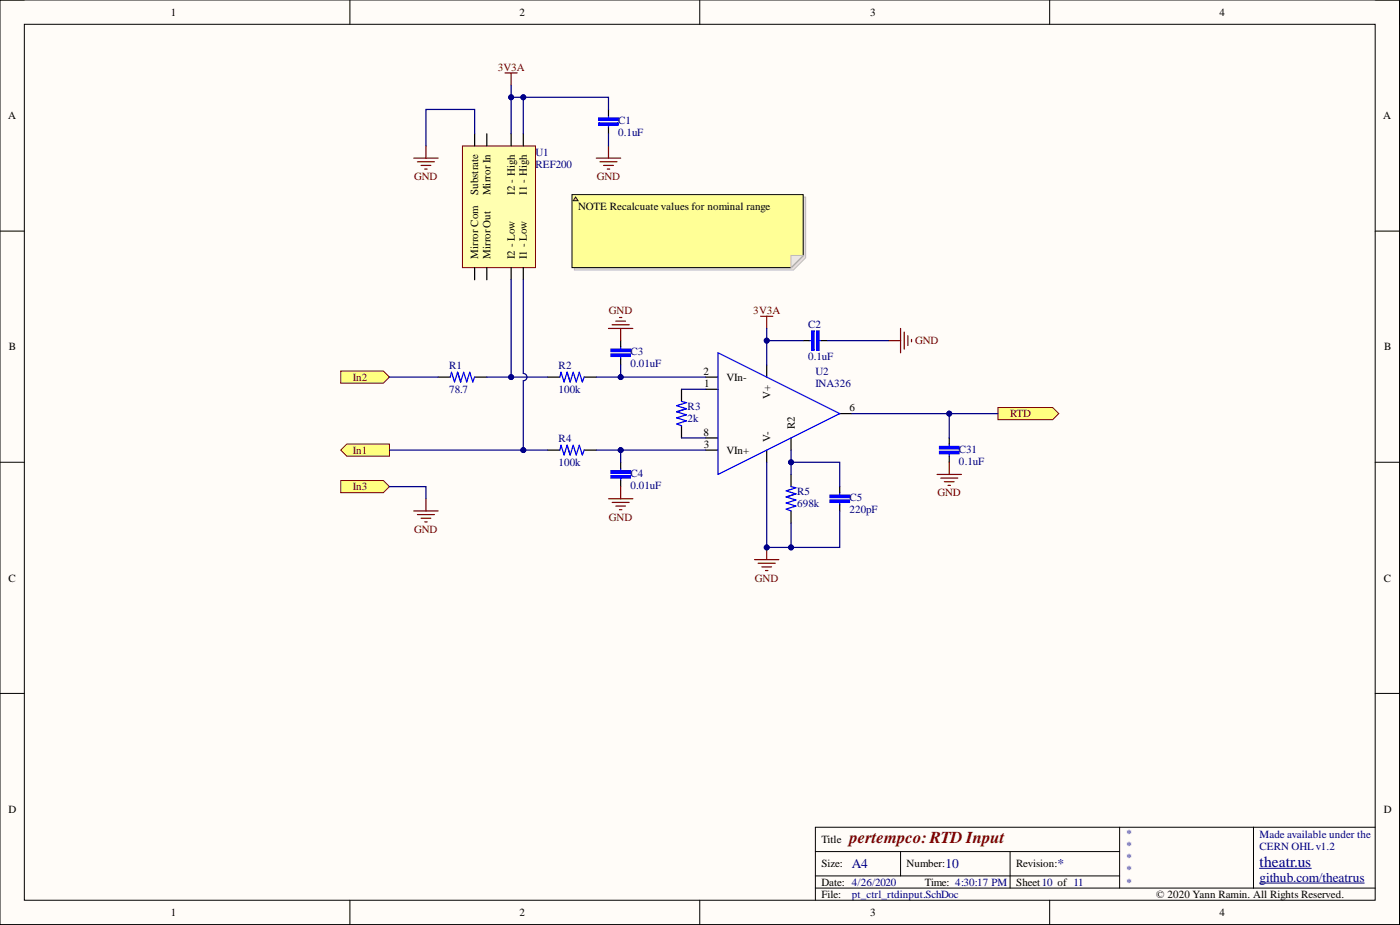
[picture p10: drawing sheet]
<svg xmlns="http://www.w3.org/2000/svg" width="292mm" height="193mm" viewBox="0 0 292 193" stroke-linecap="round" stroke-linejoin="round" font-family="sans-serif">
<defs><g id="words">
<text font-size="3.5" fill="#800000" x="177.2" y="175.9">pertempco: RTDInput</text>
<text font-size="3.2" fill="#000080" x="262.8" y="180.8">theatr.us</text>
<g font-size="2.8" fill="#000080">
<text x="177.7" y="181.1">A4</text>
<text x="197.3" y="181.1">10</text>
<text x="220.7" y="181.1">*</text>
<text x="262.8" y="183.9">github.com/theatrus</text>
</g>
<g font-size="2.3">
<text x="35.6" y="3.3">1</text>
<text x="108.4" y="3.3">2</text>
<text x="181.5" y="3.3">3</text>
<text x="254.4" y="3.3">4</text>
<text x="1.7" y="24.9">A</text>
<text x="288.6" y="24.9">A</text>
<text x="99.8" y="40.7" transform="rotate(-90 99.8 40.7)">Substrate</text>
<text x="102.3" y="40.8" transform="rotate(-90 102.3 40.8)">Mirror In</text>
<text x="107.4" y="40.6" transform="rotate(-90 107.4 40.6)">I2 - High</text>
<text x="109.9" y="40.6" transform="rotate(-90 109.9 40.6)">I1 - High</text>
<text x="120.6" y="43.9">NOTE Recalcuate values for nominal range</text>
<text x="99.8" y="54.1" transform="rotate(-90 99.8 54.1)">Mirror Com</text>
<text x="102.3" y="54.1" transform="rotate(-90 102.3 54.1)">MirrorOut</text>
<text x="107.4" y="54.1" transform="rotate(-90 107.4 54.1)">I2 - Low</text>
<text x="109.9" y="54.1" transform="rotate(-90 109.9 54.1)">I1 - Low</text>
<text x="1.9" y="73.1">B</text>
<text x="288.8" y="73.1">B</text>
<text x="146.8" y="78.2">2</text>
<text x="146.9" y="80.7">1</text>
<text x="151.6" y="79.4">VIn-</text>
<text x="160.7" y="83.3" transform="rotate(-90 160.7 83.3)">V+</text>
<text x="165.8" y="89.6" transform="rotate(-90 165.8 89.6)">R2</text>
<text x="177.2" y="85.8">6</text>
<text x="146.8" y="90.9">8</text>
<text x="146.8" y="93.4">3</text>
<text x="151.6" y="94.7">VIn+</text>
<text x="160.7" y="92.1" transform="rotate(-90 160.7 92.1)">V-</text>
<text x="1.8" y="121.3">C</text>
<text x="288.7" y="121.3">C</text>
<text x="1.8" y="169.5">D</text>
<text x="288.7" y="169.5">D</text>
<text x="171.4" y="175.9">Title</text>
<text x="171.4" y="181">Size:</text>
<text x="171.4" y="184.8">Date: 4/26/2020</text>
<text x="189.2" y="181">Number:</text>
<text x="193" y="184.8">Time: 4:30:17 PM</text>
<text x="212" y="181">Revision:</text>
<text x="212" y="184.8">Sheet10 of 11</text>
<text x="35.6" y="191.1">1</text>
<text x="108.4" y="191.1">2</text>
<text x="171.4" y="187.3">File:</text>
<text x="181.5" y="191.1">3</text>
<text x="241.2" y="187.3">© 2020 Yann Ramin. All Rights Reserved.</text>
<text x="254.4" y="191.1">4</text>
</g>
<g font-size="2.3" fill="#800000">
<text x="103.9" y="14.7">3V3A</text>
<text x="86.4" y="37.6">GND</text>
<text x="124.5" y="37.6">GND</text>
<text x="127" y="65.5">GND</text>
<text x="157.2" y="65.5">3V3A</text>
<text x="190.9" y="71.8">GND</text>
<text x="73.6" y="79.4">In2</text>
<text x="210.7" y="87">RTD</text>
<text x="73.6" y="94.7">In1</text>
<text x="73.6" y="102.3">In3</text>
<text x="195.6" y="103.5">GND</text>
<text x="86.4" y="111.2">GND</text>
<text x="127" y="108.6">GND</text>
<text x="157.5" y="121.3">GND</text>
</g>
<g font-size="2.3" fill="#000080">
<text x="129" y="25.9">C1</text>
<text x="129" y="28.4">0.1uF</text>
<text x="111.7" y="32.5">U1</text>
<text x="111.7" y="35">REF200</text>
<text x="168.6" y="68.5">C2</text>
<text x="93.7" y="76.9">R1</text>
<text x="116.5" y="76.9">R2</text>
<text x="131.5" y="74.1">C3</text>
<text x="131.5" y="76.6">0.01uF</text>
<text x="168.6" y="75.1">0.1uF</text>
<text x="93.7" y="82">78.7</text>
<text x="116.5" y="82">100k</text>
<text x="170.1" y="78.2">U2</text>
<text x="170.1" y="80.7">INA326</text>
<text x="143.5" y="85.5">R3</text>
<text x="143.5" y="88.1">2k</text>
<text x="116.5" y="92.1">R4</text>
<text x="200.1" y="94.4">C31</text>
<text x="116.5" y="97.2">100k</text>
<text x="131.5" y="99.5">C4</text>
<text x="200.1" y="96.9">0.1uF</text>
<text x="131.5" y="102">0.01uF</text>
<text x="166.3" y="103.3">R5</text>
<text x="166.3" y="105.8">698k</text>
<text x="177.2" y="104.6">C5</text>
<text x="177.2" y="107.1">220pF</text>
<text x="234.9" y="174.6">*</text>
<text x="234.9" y="177.1">*</text>
<text x="234.9" y="179.7">*</text>
<text x="262.8" y="177.4">CERN OHL v1.2</text>
<text x="262.8" y="174.9">Made available under the</text>
<text x="234.9" y="182.2">*</text>
<text x="234.9" y="184.8">*</text>
<text x="177.7" y="187.3">pt_ctrl_rtdinput.SchDoc</text>
</g>
</g></defs>
<path d="M0 0h292v192.9h-292z" fill-rule="evenodd" fill="#fffcf8"/>
<path d="M0 0h292v192.9h-292z" fill="none" stroke="#000" stroke-width=".21"/>
<path d="M5.1 5.1h281.8v182.7h-281.8z" fill-rule="evenodd" fill="#fffcf8"/>
<g fill="none" stroke="#000" stroke-width=".21">
<path d="M0 0h5.1M73 0v5.1M146 0v5.1M219 0v5.1M286.9 0h5.1v5.1M5.1 5.1h281.8v182.7h-281.8zM0 48.2h5.1M286.9 48.2h5.1M0 96.4h5.1M286.9 96.4h5.1M0 144.7h5.1M286.9 144.7h5.1"/>
<path d="M170.1 177.7h63.5M187.9 177.7v5M210.7 177.7v7.6M233.6 172.6v12.7M261.5 172.6v12.7M286.9 172.6h-116.8v15.2M73 187.8v5.1M146 187.8v5.1M170.1 185.3h116.8M170.1 182.7h63.5M219 187.8v5.1M292 187.8v5.1"/>
</g>
<path d="M262.8 184.2h21.8M262.8 181.1h10.8" fill="none" stroke="#000080" stroke-width=".21"/>
<path d="M147.3 78.7h2.5M160 76.1v2.6M147.3 81.2h2.5M147.3 93.9h2.5M147.3 91.4h2.5M160 93.9v2.5M165 91.4v2.5M175.2 86.3h2.5" fill="none" stroke="#000" stroke-width=".25"/>
<path d="M149.8 73.6l25.4 12.7-25.4 12.7z" fill="none" stroke="#00f" stroke-width=".25"/>
<path d="M96.5 30.4h15.2v25.4h-15.2z" fill-rule="evenodd" fill="#ffffb0"/>
<path d="M96.5 30.4h15.2v25.4h-15.2z" fill="none" stroke="#800000" stroke-width=".21"/>
<path d="M99 27.9v2.5M101.6 27.9v2.5M106.6 27.9v2.5M109.2 27.9v2.5M99 55.8v2.6M101.6 55.8v2.6M106.6 55.8v2.6M109.2 55.8v2.6" fill="none" stroke="#000" stroke-width=".25"/>
<path d="M105.4 15.2h2.5M106.6 15.2v2.6M86.3 33h5.1M87.1 33.7h3.5M87.9 34.5h2M88.6 35.3h.5M88.9 30.4v2.6" fill="none" stroke="#800000" stroke-width=".25"/>
<path d="M127 24.1v.5M127 26.1v.5" fill="none" stroke="#00f" stroke-width=".25"/>
<path d="M124.9 25.6h4.1v.5h-4.1z" fill-rule="evenodd" fill="#00f"/>
<path d="M124.9 25.6h4.1v.5h-4.1z" fill="none" stroke="#00f" stroke-width=".25"/>
<path d="M124.9 24.6h4.1v.5h-4.1z" fill-rule="evenodd" fill="#00f"/>
<path d="M124.9 24.6h4.1v.5h-4.1zM168.9 71.1h.5M170.9 71.1h.5" fill="none" stroke="#00f" stroke-width=".25"/>
<path d="M127 22.8v1.3M127 26.6v1.3" fill="none" stroke="#000" stroke-width=".25"/>
<path d="M124.4 33h5.1M125.2 33.7h3.5M125.9 34.5h2.1M126.7 35.3h.5M127 30.4v2.6M158.7 66h2.5M160 66v2.5" fill="none" stroke="#800000" stroke-width=".25"/>
<path d="M170.4 69h.5v4.1h-.5z" fill-rule="evenodd" fill="#00f"/>
<path d="M170.4 69h.5v4.1h-.5z" fill="none" stroke="#00f" stroke-width=".25"/>
<path d="M169.4 69h.5v4.1h-.5z" fill-rule="evenodd" fill="#00f"/>
<path d="M169.4 69h.5v4.1h-.5z" fill="none" stroke="#00f" stroke-width=".25"/>
<path d="M167.6 71.1h1.3M171.4 71.1h1.3" fill="none" stroke="#000" stroke-width=".25"/>
<path d="M185.4 71.1h2.5M187.9 68.5v5.1M188.7 69.3v3.5M189.4 70v2.1M190.2 70.8v.5M157.4 116.7h5.1M158.2 117.5h3.5M159 118.3h2M159.7 119h.5M160 114.2v2.5" fill="none" stroke="#800000" stroke-width=".25"/>
<circle cx="160" cy="114.2" r=".51" fill="#000080"/>
<circle cx="160" cy="114.2" r=".51" fill="none" stroke="#000080" stroke-width=".21"/>
<path d="M175.2 102.8v.5M175.2 104.8v.5" fill="none" stroke="#00f" stroke-width=".25"/>
<path d="M173.2 103.3h4v.5h-4z" fill-rule="evenodd" fill="#00f"/>
<path d="M173.2 103.3h4v.5h-4z" fill="none" stroke="#00f" stroke-width=".25"/>
<path d="M173.2 104.3h4v.5h-4z" fill-rule="evenodd" fill="#00f"/>
<path d="M116.8 78.7l.3-1 .6 2 .6-2 .7 2 .6-2 .6 2 .7-2 .6 2 .4-1M129.5 72.3v.5M129.5 74.4v.5M116.8 93.9l.3-1 .6 2 .6-2 .7 2 .6-2 .6 2 .7-2 .6 2 .4-1M142.2 83.7l1 .3-2 .6 2 .7-2 .6 2 .6-2 .7 2 .6-2 .6 1 .4M165 101.5l1.1 .3-2.1 .6 2.1 .6-2.1 .7 2.1 .6-2.1 .6 2.1 .7-2.1 .6 1 .4M173.2 104.3h4v.5h-4z" fill="none" stroke="#00f" stroke-width=".25"/>
<path d="M114.3 78.7h2.5M121.9 78.7h2.5M114.3 93.9h2.5M121.9 93.9h2.5M142.2 81.2v2.5M142.2 88.8v2.6M165 99v2.5M165 106.6v2.5M175.2 101.5v1.3M175.2 105.3v1.3" fill="none" stroke="#000" stroke-width=".25"/>
<path d="M118.3 77.7l.7 2M118.3 92.9l.7 2M143.2 85.3l-2 .6M166.1 103l-2.1 .7" fill="none" stroke="#0c0087" stroke-width=".25"/>
<path d="M127.5 73.8h4v.6h-4z" fill-rule="evenodd" fill="#00f"/>
<path d="M127.5 73.8h4v.6h-4z" fill="none" stroke="#00f" stroke-width=".25"/>
<path d="M127.5 72.8h4v.5h-4z" fill-rule="evenodd" fill="#00f"/>
<path d="M127.5 72.8h4v.5h-4zM129.5 97.7v.5M129.5 99.7v.5" fill="none" stroke="#00f" stroke-width=".25"/>
<path d="M129.5 71.1v1.2M129.5 74.9v1.2" fill="none" stroke="#000" stroke-width=".25"/>
<path d="M127.5 99.2h4v.5h-4z" fill-rule="evenodd" fill="#00f"/>
<path d="M127.5 99.2h4v.5h-4z" fill="none" stroke="#00f" stroke-width=".25"/>
<path d="M127.5 98.2h4v.5h-4z" fill-rule="evenodd" fill="#00f"/>
<path d="M93.9 78.7l.3-1 .6 2 .7-2 .6 2 .6-2 .7 2 .6-2 .6 2 .4-1M127.5 98.2h4v.5h-4z" fill="none" stroke="#00f" stroke-width=".25"/>
<path d="M91.4 78.7h2.5M99 78.7h2.6M129.5 96.4v1.3M129.5 100.2v1.3" fill="none" stroke="#000" stroke-width=".25"/>
<g fill="none" stroke="#800000" stroke-width=".25">
<path d="M127 68.5h5M127.7 67.8h3.6M128.5 67h2M129.2 66.2h.6M129.5 68.5v2.6M86.3 106.6h5.1M87.1 107.4h3.5M87.9 108.1h2M88.6 108.9h.5M88.9 104.1v2.5M127 104.1h5M127.7 104.8h3.6"/>
<path d="M128.5 105.6h2M129.2 106.3h.6M129.5 101.5v2.6"/>
</g>
<path d="M95.5 77.7l.6 2" fill="none" stroke="#0c0087" stroke-width=".25"/>
<path d="M208.2 85h11.4l1.3 1.3-1.3 1.3h-11.4z" fill-rule="evenodd" fill="#ffff80"/>
<path d="M208.2 85h11.4l1.3 1.3-1.3 1.3h-11.4z" fill="none" stroke="#800000" stroke-width=".21"/>
<path d="M71.1 93.9l1.3-1.3h8.9v2.6h-8.9z" fill-rule="evenodd" fill="#ffff80"/>
<path d="M71.1 93.9l1.3-1.3h8.9v2.6h-8.9z" fill="none" stroke="#800000" stroke-width=".21"/>
<path d="M71.1 77.4h8.9l1.3 1.3-1.3 1.2h-8.9z" fill-rule="evenodd" fill="#ffff80"/>
<path d="M71.1 77.4h8.9l1.3 1.3-1.3 1.2h-8.9z" fill="none" stroke="#800000" stroke-width=".21"/>
<path d="M71.1 100.2h8.9l1.3 1.3-1.3 1.3h-8.9z" fill-rule="evenodd" fill="#ffff80"/>
<path d="M71.1 100.2h8.9l1.3 1.3-1.3 1.3h-8.9z" fill="none" stroke="#800000" stroke-width=".21"/>
<path d="M165 93.9v5.1" fill="none" stroke="#000080" stroke-width=".25"/>
<circle cx="165" cy="96.4" r=".51" fill="#000080"/>
<circle cx="165" cy="96.4" r=".51" fill="none" stroke="#000080" stroke-width=".21"/>
<path d="M81.3 93.9h33M81.3 101.5h7.6v2.6" fill="none" stroke="#000080" stroke-width=".25"/>
<circle cx="109.2" cy="93.9" r=".51" fill="#000080"/>
<circle cx="109.2" cy="93.9" r=".51" fill="none" stroke="#000080" stroke-width=".21"/>
<path d="M99 27.9v-5.1h-10.1v7.6M81.3 78.7h10.1M101.6 78.7h12.7" fill="none" stroke="#000080" stroke-width=".25"/>
<circle cx="106.6" cy="78.7" r=".51" fill="#000080"/>
<circle cx="106.6" cy="78.7" r=".51" fill="none" stroke="#000080" stroke-width=".21"/>
<path d="M106.6 17.8v2.5h20.4v2.5" fill="none" stroke="#000080" stroke-width=".25"/>
<circle cx="106.6" cy="20.3" r=".51" fill="#000080"/>
<circle cx="106.6" cy="20.3" r=".51" fill="none" stroke="#000080" stroke-width=".21"/>
<circle cx="109.2" cy="20.3" r=".51" fill="#000080"/>
<circle cx="109.2" cy="20.3" r=".51" fill="none" stroke="#000080" stroke-width=".21"/>
<path d="M124.4 93.9h22.9" fill="none" stroke="#000080" stroke-width=".25"/>
<circle cx="129.5" cy="93.9" r=".51" fill="#000080"/>
<circle cx="129.5" cy="93.9" r=".51" fill="none" stroke="#000080" stroke-width=".21"/>
<path d="M129.5 76.1v2.6h-5.1" fill="none" stroke="#000080" stroke-width=".25"/>
<circle cx="129.5" cy="78.7" r=".51" fill="#000080"/>
<circle cx="129.5" cy="78.7" r=".51" fill="none" stroke="#000080" stroke-width=".21"/>
<path d="M129.5 78.7h17.8" fill="none" stroke="#000080" stroke-width=".25"/>
<circle cx="129.5" cy="78.7" r=".51" fill="#000080"/>
<circle cx="129.5" cy="78.7" r=".51" fill="none" stroke="#000080" stroke-width=".21"/>
<path d="M142.2 91.4h5.1M142.2 81.2h5.1M160 96.4v17.8h5v-5.1" fill="none" stroke="#000080" stroke-width=".25"/>
<circle cx="160" cy="114.2" r=".51" fill="#000080"/>
<circle cx="160" cy="114.2" r=".51" fill="none" stroke="#000080" stroke-width=".21"/>
<circle cx="165" cy="114.2" r=".51" fill="#000080"/>
<circle cx="165" cy="114.2" r=".51" fill="none" stroke="#000080" stroke-width=".21"/>
<path d="M160 71.1h7.6" fill="none" stroke="#000080" stroke-width=".25"/>
<circle cx="160" cy="71.1" r=".51" fill="#000080"/>
<circle cx="160" cy="71.1" r=".51" fill="none" stroke="#000080" stroke-width=".21"/>
<path d="M175.2 106.6v7.6h-10.2" fill="none" stroke="#000080" stroke-width=".25"/>
<circle cx="165" cy="114.2" r=".51" fill="#000080"/>
<circle cx="165" cy="114.2" r=".51" fill="none" stroke="#000080" stroke-width=".21"/>
<path d="M165 96.4h10.2v5.1" fill="none" stroke="#000080" stroke-width=".25"/>
<circle cx="165" cy="96.4" r=".51" fill="#000080"/>
<circle cx="165" cy="96.4" r=".51" fill="none" stroke="#000080" stroke-width=".21"/>
<path d="M172.7 71.1h12.7M177.7 86.3h30.5" fill="none" stroke="#000080" stroke-width=".25"/>
<circle cx="198.1" cy="86.3" r=".51" fill="#000080"/>
<circle cx="198.1" cy="86.3" r=".51" fill="none" stroke="#000080" stroke-width=".21"/>
<path d="M106.6 58.4v20.3" fill="none" stroke="#000080" stroke-width=".25"/>
<circle cx="106.6" cy="78.7" r=".51" fill="#000080"/>
<circle cx="106.6" cy="78.7" r=".51" fill="none" stroke="#000080" stroke-width=".21"/>
<path d="M106.6 20.3v7.6" fill="none" stroke="#000080" stroke-width=".25"/>
<circle cx="106.6" cy="20.3" r=".51" fill="#000080"/>
<circle cx="106.6" cy="20.3" r=".51" fill="none" stroke="#000080" stroke-width=".21"/>
<path d="M109.2 58.4v19.5a.76 .76 0 0 1 .7 .8 .76 .76 0 0 1-.7 .7v14.5" fill="none" stroke="#000080" stroke-width=".25"/>
<circle cx="109.2" cy="93.9" r=".51" fill="#000080"/>
<circle cx="109.2" cy="93.9" r=".51" fill="none" stroke="#000080" stroke-width=".21"/>
<path d="M109.2 20.3v7.6" fill="none" stroke="#000080" stroke-width=".25"/>
<circle cx="109.2" cy="20.3" r=".51" fill="#000080"/>
<circle cx="109.2" cy="20.3" r=".51" fill="none" stroke="#000080" stroke-width=".21"/>
<path d="M127 27.9v2.5M129.5 93.9v2.5" fill="none" stroke="#000080" stroke-width=".25"/>
<circle cx="129.5" cy="93.9" r=".51" fill="#000080"/>
<circle cx="129.5" cy="93.9" r=".51" fill="none" stroke="#000080" stroke-width=".21"/>
<path d="M160 68.5v7.6" fill="none" stroke="#000080" stroke-width=".25"/>
<circle cx="160" cy="71.1" r=".51" fill="#000080"/>
<circle cx="160" cy="71.1" r=".51" fill="none" stroke="#000080" stroke-width=".21"/>
<path d="M198.1 92.6v.5M198.1 94.7v.5" fill="none" stroke="#00f" stroke-width=".25"/>
<path d="M196 94.2h4.1v.5h-4.1z" fill-rule="evenodd" fill="#00f"/>
<path d="M196 94.2h4.1v.5h-4.1z" fill="none" stroke="#00f" stroke-width=".25"/>
<path d="M196 93.1h4.1v.5h-4.1z" fill-rule="evenodd" fill="#00f"/>
<path d="M196 93.1h4.1v.5h-4.1z" fill="none" stroke="#00f" stroke-width=".25"/>
<path d="M198.1 91.4v1.2M198.1 95.2v1.2" fill="none" stroke="#000" stroke-width=".25"/>
<path d="M195.5 99h5.1M196.3 99.7h3.5M198.1 96.4v2.6M197 100.5h2.1M197.8 101.3h.5" fill="none" stroke="#800000" stroke-width=".25"/>
<path d="M198.1 86.3v5.1" fill="none" stroke="#000080" stroke-width=".25"/>
<circle cx="198.1" cy="86.3" r=".51" fill="#000080"/>
<circle cx="198.1" cy="86.3" r=".51" fill="none" stroke="#000080" stroke-width=".21"/>
<path d="M119.8 41.1h48.3v12.7l-2.5 2.5h-45.8z" fill-rule="evenodd" fill="#e0ddd7"/>
<path d="M119.8 41.1h48.3v12.7l-2.5 2.5h-45.8z" fill="none" stroke="#bfbdba" stroke-width=".21"/>
<path d="M119.3 40.6h48.3v12.7l-2.6 2.5h-45.7z" fill-rule="evenodd" fill="#ffff96"/>
<path d="M119.3 40.6h48.3v12.7l-2.6 2.5h-45.7z" fill="none" stroke="#000" stroke-width=".21"/>
<path d="M165 53.3h2.6l-2.6 2.5z" fill="#f2f0d8"/>
<path d="M165 53.3h2.6l-2.6 2.5z" fill="none" stroke="#bfbdba" stroke-width=".21"/>
<path d="M120.1 41.1l.5 .8h-1z" fill="#ffcc78"/>
<path d="M120.1 41.1l.5 .8h-1z" fill="none" stroke="#300" stroke-width=".21"/>
<use href="#words"/>
</svg>
